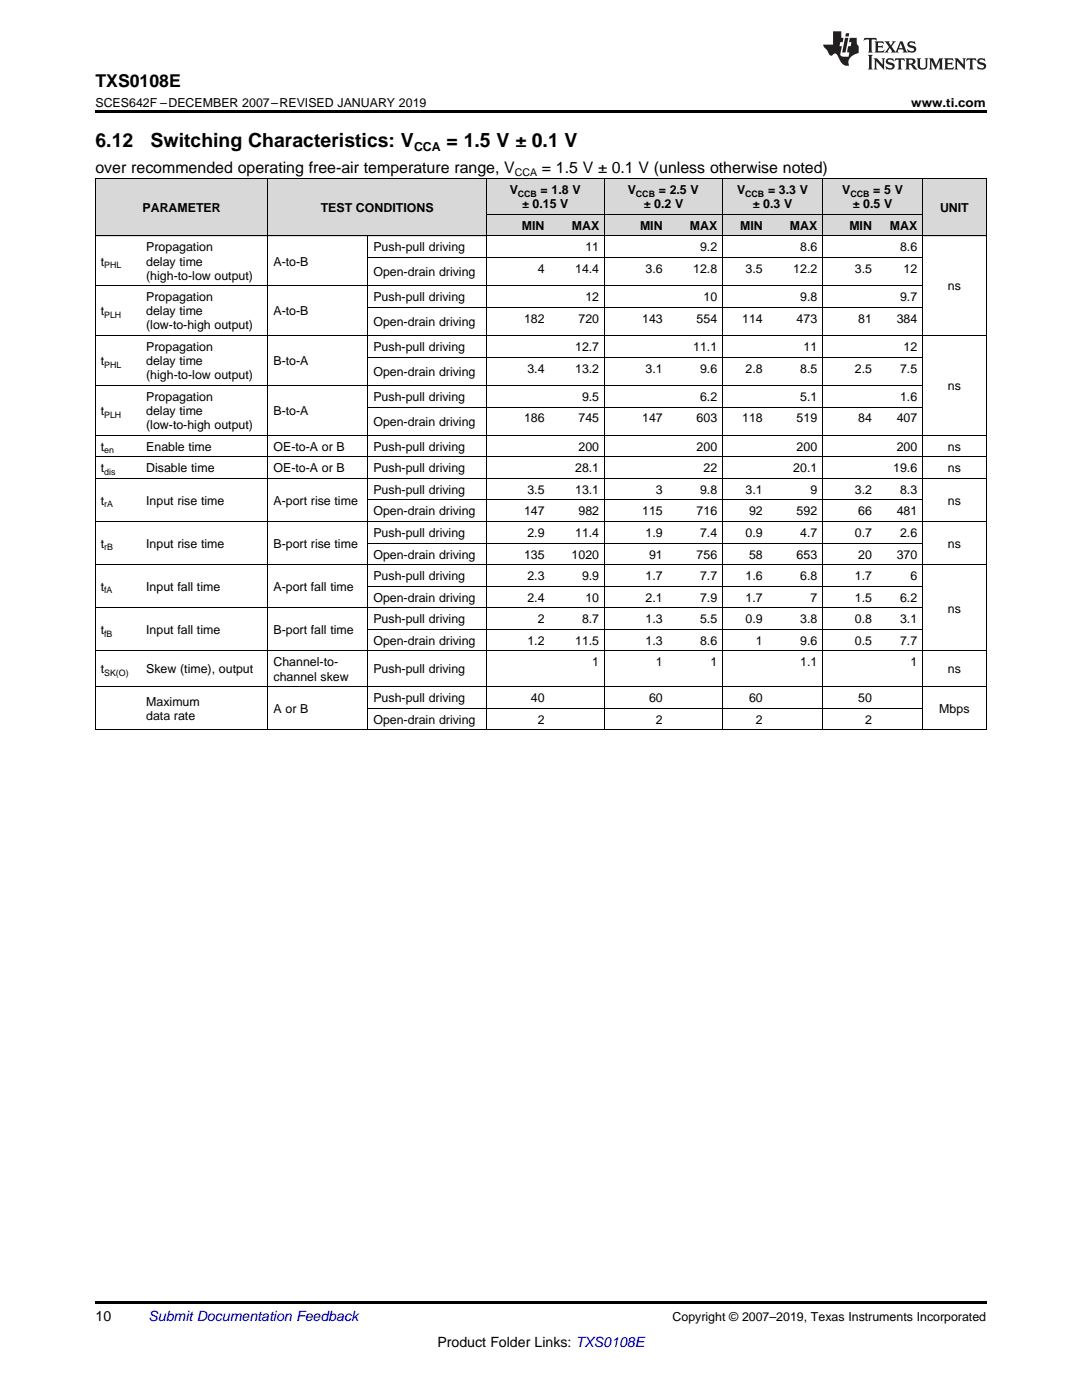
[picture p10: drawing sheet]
<svg xmlns="http://www.w3.org/2000/svg" width="216mm" height="279mm" viewBox="0 0 216 279" stroke-linecap="round" stroke-linejoin="round" font-family="sans-serif">
<defs><g id="words">
<g font-size="3.9">
<text x="19" y="29.3">6.12</text>
<text x="30.1" y="29.3">Switching Characteristics: V</text>
<text x="89.1" y="29.3">= 1.5 V ± 0.1 V</text>
</g>
<text font-size="3.5" x="19" y="17.3">TXS0108E</text>
<g font-size="3.2">
<text x="19" y="34.4">over recommended operating free-air temperature range, V</text>
<text x="108.1" y="34.4">= 1.5 V ± 0.1 V (unless otherwise noted)</text>
</g>
<g font-size="2.8">
<text x="19" y="263.6">10</text>
<text x="87.3" y="268.9">Product Folder Links: TXS0108E</text>
</g>
<text font-size="2.8" fill="#0000c8" x="29.6" y="263.6">Submit Documentation Feedback</text>
<g font-size="2.5">
<text x="19" y="21.4">SCES642F –DECEMBER 2007–REVISED JANUARY 2019</text>
<text x="181.8" y="21.4">www.ti.com</text>
<text x="82.6" y="30.1">CCA</text>
<text x="101.7" y="38.7">V</text>
<text x="104.2" y="41.6">± 0.15 V</text>
<text x="107.9" y="38.7">=</text>
<text x="110.1" y="38.7">1.8 V</text>
<text x="125.3" y="38.7">V</text>
<text x="128.4" y="41.6">± 0.2</text>
<text x="131.4" y="38.7">=</text>
<text x="133.6" y="38.7">2.5 V</text>
<text x="134.7" y="41.6">V</text>
<text x="147.1" y="38.7">V</text>
<text x="150.2" y="41.6">± 0.3 V</text>
<text x="153.2" y="38.7">= 3.3 V</text>
<text x="168.1" y="38.7">V</text>
<text x="170.2" y="41.6">± 0.5</text>
<text x="174.2" y="38.7">=</text>
<text x="176.4" y="38.7">5 V</text>
<text x="176.4" y="41.6">V</text>
<text x="28.4" y="42.3">PARAMETER</text>
<text x="64" y="42.3">TEST</text>
<text x="71" y="42.3">CONDITIONS</text>
<text x="104.1" y="45.9">MIN</text>
<text x="114.1" y="45.9">MAX</text>
<text x="127.7" y="45.9">MIN</text>
<text x="137.7" y="45.9">MAX</text>
<text x="147.7" y="45.9">MIN</text>
<text x="157.6" y="45.9">MAX</text>
<text x="169.5" y="45.9">MIN</text>
<text x="177.6" y="45.9">MAX</text>
<text x="187.6" y="42.3">UNIT</text>
<text x="20.1" y="53">t</text>
<text x="29.2" y="50.2">Propagation</text>
<text x="29.2" y="53">delay time</text>
<text x="54.6" y="53">A-to-B</text>
<text x="74.5" y="50.2">Push-pull driving</text>
<text x="116.8" y="50.2">11</text>
<text x="139.7" y="50.2">9.2</text>
<text x="159.7" y="50.2">8.6</text>
<text x="179.6" y="50.2">8.6</text>
<text x="29.2" y="55.8">(high-to-low output)</text>
<text x="74.5" y="55.1">Open-drain driving</text>
<text x="107.3" y="54.5">4</text>
<text x="114.8" y="54.5">14.4</text>
<text x="128.8" y="54.5">3.6</text>
<text x="138.3" y="54.5">12.8</text>
<text x="148.8" y="54.5">3.5</text>
<text x="158.3" y="54.5">12.2</text>
<text x="170.6" y="54.5">3.5</text>
<text x="180.3" y="54.5">12</text>
<text x="189.2" y="58">ns</text>
<text x="20.1" y="62.9">t</text>
<text x="29.2" y="60.1">Propagation</text>
<text x="29.2" y="62.9">delay time</text>
<text x="29.2" y="65.8">(low-to-high output)</text>
<text x="54.6" y="62.9">A-to-B</text>
<text x="74.5" y="60.1">Push-pull driving</text>
<text x="74.5" y="65.1">Open-drain driving</text>
<text x="104.6" y="64.4">182</text>
<text x="115.4" y="64.4">720</text>
<text x="116.8" y="60.1">12</text>
<text x="128.1" y="64.4">143</text>
<text x="139" y="64.4">554</text>
<text x="140.4" y="60.1">10</text>
<text x="148.1" y="64.4">114</text>
<text x="159" y="64.4">473</text>
<text x="159.7" y="60.1">9.8</text>
<text x="171.2" y="64.4">81</text>
<text x="178.9" y="64.4">384</text>
<text x="179.6" y="60.1">9.7</text>
<text x="29.2" y="70.1">Propagation</text>
<text x="74.5" y="70.1">Push-pull driving</text>
<text x="114.8" y="70.1">12.7</text>
<text x="138.3" y="70.1">11.1</text>
<text x="160.3" y="70.1">11</text>
<text x="180.3" y="70.1">12</text>
<text x="20.1" y="72.9">t</text>
<text x="29.2" y="72.9">delay time</text>
<text x="29.2" y="75.7">(high-to-low output)</text>
<text x="54.6" y="72.9">B-to-A</text>
<text x="74.5" y="75">Open-drain driving</text>
<text x="105.2" y="74.4">3.4</text>
<text x="114.8" y="74.4">13.2</text>
<text x="128.8" y="74.4">3.1</text>
<text x="139.7" y="74.4">9.6</text>
<text x="148.8" y="74.4">2.8</text>
<text x="159.7" y="74.4">8.5</text>
<text x="170.6" y="74.4">2.5</text>
<text x="179.6" y="74.4">7.5</text>
<text x="189.2" y="77.9">ns</text>
<text x="20.1" y="82.8">t</text>
<text x="29.2" y="80">Propagation</text>
<text x="29.2" y="82.8">delay time</text>
<text x="54.6" y="82.8">B-to-A</text>
<text x="74.5" y="80">Push-pull driving</text>
<text x="116.1" y="80">9.5</text>
<text x="139.7" y="80">6.2</text>
<text x="159.7" y="80">5.1</text>
<text x="179.6" y="80">1.6</text>
<text x="20.1" y="90">t</text>
<text x="29.2" y="85.7">(low-to-high output)</text>
<text x="29.2" y="90">Enable time</text>
<text x="54.6" y="90">OE-to-A or B</text>
<text x="74.5" y="85">Open-drain driving</text>
<text x="74.5" y="90">Push-pull driving</text>
<text x="104.6" y="84.3">186</text>
<text x="115.4" y="84.3">745</text>
<text x="115.4" y="90">200</text>
<text x="128.1" y="84.3">147</text>
<text x="139" y="84.3">603</text>
<text x="139" y="90">200</text>
<text x="148.1" y="84.3">118</text>
<text x="159" y="84.3">519</text>
<text x="159" y="90">200</text>
<text x="171.2" y="84.3">84</text>
<text x="178.9" y="84.3">407</text>
<text x="178.9" y="90">200</text>
<text x="189.2" y="90">ns</text>
<text x="20.1" y="94.3">t</text>
<text x="29.2" y="94.3">Disable time</text>
<text x="54.6" y="94.3">OE-to-A or B</text>
<text x="74.5" y="94.3">Push-pull driving</text>
<text x="114.8" y="94.3">28.1</text>
<text x="140.4" y="94.3">22</text>
<text x="158.3" y="94.3">20.1</text>
<text x="178.2" y="94.3">19.6</text>
<text x="189.2" y="94.3">ns</text>
<text x="20.1" y="100.7">t</text>
<text x="29.2" y="100.7">Input rise time</text>
<text x="54.6" y="100.7">A-port rise time</text>
<text x="74.5" y="98.6">Push-pull driving</text>
<text x="105.2" y="98.6">3.5</text>
<text x="114.8" y="98.6">13.1</text>
<text x="130.9" y="98.6">3</text>
<text x="139.7" y="98.6">9.8</text>
<text x="148.8" y="98.6">3.1</text>
<text x="161.7" y="98.6">9</text>
<text x="170.6" y="98.6">3.2</text>
<text x="179.6" y="98.6">8.3</text>
<text x="189.2" y="100.7">ns</text>
<text x="74.5" y="102.9">Open-drain driving</text>
<text x="74.5" y="107.2">Push-pull driving</text>
<text x="104.6" y="102.9">147</text>
<text x="105.2" y="107.2">2.9</text>
<text x="114.8" y="107.2">11.4</text>
<text x="115.4" y="102.9">982</text>
<text x="128.1" y="102.9">115</text>
<text x="128.8" y="107.2">1.9</text>
<text x="139" y="102.9">716</text>
<text x="139.7" y="107.2">7.4</text>
<text x="148.8" y="107.2">0.9</text>
<text x="149.5" y="102.9">92</text>
<text x="159" y="102.9">592</text>
<text x="159.7" y="107.2">4.7</text>
<text x="170.6" y="107.2">0.7</text>
<text x="171.2" y="102.9">66</text>
<text x="178.9" y="102.9">481</text>
<text x="179.6" y="107.2">2.6</text>
<text x="20.1" y="109.3">t</text>
<text x="29.2" y="109.3">Input rise time</text>
<text x="54.6" y="109.3">B-port rise time</text>
<text x="74.5" y="111.5">Open-drain driving</text>
<text x="104.6" y="111.5">135</text>
<text x="114.1" y="111.5">1020</text>
<text x="129.5" y="111.5">91</text>
<text x="139" y="111.5">756</text>
<text x="149.5" y="111.5">58</text>
<text x="159" y="111.5">653</text>
<text x="171.2" y="111.5">20</text>
<text x="178.9" y="111.5">370</text>
<text x="189.2" y="109.3">ns</text>
<text x="20.1" y="117.9">t</text>
<text x="29.2" y="117.9">Input fall time</text>
<text x="54.6" y="117.9">A-port fall time</text>
<text x="74.5" y="115.8">Push-pull driving</text>
<text x="105.2" y="115.8">2.3</text>
<text x="116.1" y="115.8">9.9</text>
<text x="128.8" y="115.8">1.7</text>
<text x="139.7" y="115.8">7.7</text>
<text x="148.8" y="115.8">1.6</text>
<text x="159.7" y="115.8">6.8</text>
<text x="170.6" y="115.8">1.7</text>
<text x="181.7" y="115.8">6</text>
<text x="74.5" y="120.1">Open-drain driving</text>
<text x="74.5" y="124.4">Push-pull driving</text>
<text x="105.2" y="120.1">2.4</text>
<text x="107.3" y="124.4">2</text>
<text x="116.1" y="124.4">8.7</text>
<text x="116.8" y="120.1">10</text>
<text x="128.8" y="120.1">2.1</text>
<text x="128.8" y="124.4">1.3</text>
<text x="139.7" y="120.1">7.9</text>
<text x="139.7" y="124.4">5.5</text>
<text x="148.8" y="120.1">1.7</text>
<text x="148.8" y="124.4">0.9</text>
<text x="159.7" y="124.4">3.8</text>
<text x="161.7" y="120.1">7</text>
<text x="170.6" y="120.1">1.5</text>
<text x="170.6" y="124.4">0.8</text>
<text x="179.6" y="120.1">6.2</text>
<text x="179.6" y="124.4">3.1</text>
<text x="189.2" y="122.2">ns</text>
<text x="20.1" y="126.5">t</text>
<text x="29.2" y="126.5">Input fall time</text>
<text x="54.6" y="126.5">B-port fall time</text>
<text x="74.5" y="128.7">Open-drain driving</text>
<text x="105.2" y="128.7">1.2</text>
<text x="114.8" y="128.7">11.5</text>
<text x="128.8" y="128.7">1.3</text>
<text x="139.7" y="128.7">8.6</text>
<text x="150.8" y="128.7">1</text>
<text x="159.7" y="128.7">9.6</text>
<text x="170.6" y="128.7">0.5</text>
<text x="179.6" y="128.7">7.7</text>
<text x="20.1" y="134.4">t</text>
<text x="29.2" y="134.4">Skew (time), output</text>
<text x="54.6" y="133">Channel-to-</text>
<text x="54.6" y="135.8">channel skew</text>
<text x="74.5" y="134.4">Push-pull driving</text>
<text x="118.2" y="133">1</text>
<text x="130.9" y="133">1</text>
<text x="141.7" y="133">1</text>
<text x="159.7" y="133">1.1</text>
<text x="181.7" y="133">1</text>
<text x="189.2" y="134.4">ns</text>
<text x="29.2" y="140.9">Maximum</text>
<text x="29.2" y="143.7">data rate</text>
<text x="54.6" y="142.3">A or B</text>
<text x="74.5" y="140.1">Push-pull driving</text>
<text x="105.9" y="140.1">40</text>
<text x="129.5" y="140.1">60</text>
<text x="149.5" y="140.1">60</text>
<text x="171.2" y="140.1">50</text>
<text x="187.4" y="142.3">Mbps</text>
<text x="74.5" y="144.4">Open-drain driving</text>
<text x="107.3" y="144.4">2</text>
<text x="130.9" y="144.4">2</text>
<text x="150.8" y="144.4">2</text>
<text x="172.6" y="144.4">2</text>
<text x="134.2" y="263.6">Copyright © 2007–2019, Texas Instruments Incorporated</text>
</g>
<text font-size="2.1" x="102.7" y="35.1">CCA</text>
<g font-size="1.8">
<text x="103.3" y="39.2">CCB</text>
<text x="126.9" y="39.2">CCB</text>
<text x="148.7" y="39.2">CCB</text>
<text x="169.7" y="39.2">CCB</text>
<text x="20.8" y="53.5">PHL</text>
<text x="20.8" y="63.4">PLH</text>
<text x="20.8" y="73.4">PHL</text>
<text x="20.8" y="83.3">PLH</text>
<text x="20.8" y="90.5">en</text>
<text x="20.8" y="94.8">dis</text>
<text x="20.8" y="101.2">rA</text>
<text x="20.8" y="109.8">rB</text>
<text x="20.8" y="118.4">fA</text>
<text x="20.8" y="127">fB</text>
<text x="20.8" y="134.9">SK(O)</text>
</g>
</g></defs>
<g fill="#d8d8d8">
<path d="M19 35.7h9.1v11.4h-9.1z"/>
<path d="M28.1 35.7h25.4v11.4h-25.4z"/>
<path d="M53.5 35.7h16.3v11.4h-16.3z"/>
<path d="M69.8 35.7h3.6v11.4h-3.6z"/>
<path d="M73.4 35.7h23.6v11.4h-23.6z"/>
<path d="M184.1 35.7h12.7v11.4h-12.7z"/>
<path d="M97 42.8h12.7v4.3h-12.7z"/>
<path d="M109.7 42.8h10.9v4.3h-10.9z"/>
<path d="M120.6 42.8h12.7v4.3h-12.7z"/>
<path d="M133.3 42.8h10.9v4.3h-10.9z"/>
<path d="M144.2 42.8h9.1v4.3h-9.1z"/>
<path d="M153.3 42.8h10.9v4.3h-10.9z"/>
<path d="M164.2 42.8h10.8v4.3h-10.8z"/>
<path d="M175 42.8h9.1v4.3h-9.1z"/>
<path d="M97 35.7h12.7v7.1h-12.7z"/>
<path d="M109.7 35.7h10.9v7.1h-10.9z"/>
<path d="M120.6 35.7h12.7v7.1h-12.7z"/>
<path d="M133.3 35.7h10.9v7.1h-10.9z"/>
<path d="M144.2 35.7h9.1v7.1h-9.1z"/>
<path d="M153.3 35.7h10.9v7.1h-10.9z"/>
<path d="M164.2 35.7h10.8v7.1h-10.8z"/>
<path d="M175 35.7h9.1v7.1h-9.1z"/>
</g>
<g fill="#000">
<path d="M19 22h177.8v.5h-177.8zM19 145.7h.2zM53.4 145.7h.1zM69.7 145.7h.1zM73.3 145.7h.1zM96.9 145.7h.1zM109.6 145.7h.1zM120.5 145.7h.1zM144.1 145.7h.1zM153.2 145.7h.1zM164.1 145.7h.1zM174.9 145.7h.1z"/>
<path d="M184 145.7h.1zM196.7 145.7h.1zM19 259.7h177.8v.5h-177.8z"/>
</g>
<g fill="none" stroke="#000" stroke-width=".2">
<path d="M19 35.6h177.8M19.1 35.7v110M53.5 35.7v110M97 35.7v110M120.6 35.7v110M144.2 35.7v110M164.1 35.7v110M184.1 35.7v110M196.8 35.7v110M19 57h165.1M19 47.1h177.8M73.4 47.1v98.6"/>
<path d="M73.4 51.4h110.7M97 42.8h87.1M19 76.9h165.1M19 67h177.8M73.4 71.3h110.7M73.4 61.3h110.7M19 95.5h177.8M19 91.2h177.8M19 86.9h177.8M73.4 99.8h110.7M73.4 81.2h110.7M19 112.7h177.8"/>
<path d="M19 104.1h177.8M73.4 117h110.7M73.4 108.4h110.7M19 137h177.8M19 129.9h177.8M19 121.3h165.1M73.4 125.6h110.7M19 145.6h177.8M73.4 141.3h110.7"/>
</g>
<g fill="#231f20">
<path d="M172.5 7.6l-.1 .5 .4-.2h.6v.1v2.1l-.2 .4h.9l-.2-.4v-2.1l.1-.1h.5l.5 .2-.2-.5zM174.5 8.3l.2 .3v1.5l-.2 .4h1.8l.2-.6a1.04 1.04 0 0 1-1.3 .2v-.7h.6l.3 .2v-.6l-.3 .2h-.6v-.6l.8-.1 .4 .3-.2-.5zM176.5 8.3l.9 1.1-.9 1.1h.8l-.2-.2 .4-.7 .5 .7-.2 .2h1.5l-.2-.2 .2-.4h.9l.1 .4-.2 .2h1l-.3-.3-.7-1.9h-.5l-.9 2-.8-1 .9-1h-.8l.1 .3-.4 .5-.3-.6 .1-.2zM179.7 8.6l.4 1h-.7zM181.3 8.4a.63 .63 0 0 0-.2 .7 .63 .63 0 0 0 .6 .4l.6 .2 .1 .2a.75 .75 0 0 1-.7 .4 .75 .75 0 0 1-.6-.5l.1 .7 .1-.1a1.11 1.11 0 0 0 1.5-.6 1.13 1.13 0 0 0-1.2-.8l-.1-.4a1.04 1.04 0 0 1 1.2 .2l-.2-.5-.2 .1-.4-.2zM173.2 10.9l.2 .4v2.2l-.2 .4h1l-.3-.4v-2.2l.3-.4zM174.3 11.6l.3 .4v1.5l-.3 .4h.8l-.2-.4v-1.3l1.5 1.7v-1.9l.2-.4h-.7l.2 .4v.9l-1.1-1.3zM177 11.8a.62 .62 0 0 0-.2 .7 .62 .62 0 0 0 .6 .4l.6 .1 .1 .3a.76 .76 0 0 1-.7 .3 .76 .76 0 0 1-.7-.4l.2 .7 .1-.1a1.11 1.11 0 0 0 1.5-.6 1.13 1.13 0 0 0-1.2-.8l-.1-.4a1.04 1.04 0 0 1 1.2 .2l-.2-.6-.2 .1-.5-.1zM178.7 11.6l-.2 .6a.61 .61 0 0 1 .8-.3v1.6l-.2 .4h.9l-.2-.4v-1.6a.63 .63 0 0 1 .7 .3l-.1-.6zM180.6 11.6l.3 .4v1.5l-.3 .4h1l-.2-.2-.1-.8 .6 .2a.76 .76 0 0 0 1.2 .7l-1-1a.58 .58 0 0 0 .6-.5 .58 .58 0 0 0-.5-.6zM181.4 11.9h.1a.45 .45 0 0 1 .5 .1 .45 .45 0 0 1 .1 .5l-.8 .2zM182.9 11.6l.2 .2a2.17 2.17 0 0 0 .3 1.9 .99 .99 0 0 0 1.6-.6v-1.1l.2-.4h-.7l.2 .2a1.92 1.92 0 0 1-.2 1.8 .6 .6 0 0 1-.9-.5v-1.1l.2-.4zM185.4 11.6l.2 .4v1.5l-.2 .4h.7l-.2-.4v-1.4l.8 1.8 .8-1.8v1.4l-.2 .4h.9l-.2-.4v-1.5l.2-.4h-.8l-.6 1.5-.6-1.5zM188.4 11.6l.2 .4v1.5l-.2 .4h1.8l.1-.6a1.04 1.04 0 0 1-1.2 .1v-.6h.5l.4 .2v-.6l-.4 .2h-.5v-.7h.8l.3 .3-.1-.6zM190.5 11.6l.2 .4v1.5l-.2 .4h.7l-.2-.4v-1.3l1.5 1.7v-1.9l.2-.4h-.7l.2 .4v.9l-1.1-1.3zM192.9 11.6l-.1 .6a.61 .61 0 0 1 .7-.3l.1 1.6-.3 .4h1l-.3-.4 .1-1.6a.63 .63 0 0 1 .7 .3l-.1-.6zM195.2 11.8a.62 .62 0 0 0-.2 .7 .62 .62 0 0 0 .6 .4l.6 .1 .1 .3a.76 .76 0 0 1-.7 .3 .76 .76 0 0 1-.6-.4l.1 .7 .1-.1a1.11 1.11 0 0 0 1.6-.6 1.13 1.13 0 0 0-1.3-.8l-.1-.4a1.04 1.04 0 0 1 1.2 .2l-.1-.6-.2 .1-.5-.1z"/>
<path d="M166.2 6.3v2.6h-1.9v.4l.8 .9a.91 .91 0 0 0 1 .8 .56 .56 0 0 1 .5-.3 .56 .56 0 0 1 .5 .3l.4 .8a1.53 1.53 0 0 0 1.9 1.2 1.54 1.54 0 0 1 1-2.1l.9-.3v-1.4a1.52 1.52 0 0 1-.4-1.6h-1.3l-.2 .8h.5l-.2 .8h-.5l-.1 1v.2l.4 .1-.2 .8a1.93 1.93 0 0 1-1.6-.3l.3-1.8h-.5l.2-.8h.4l.2-.8h-.4v-1.3zM168.6 7.6l-.6 2.9h.7l.6-2.9zM168.8 6.6l-.1 .7h.6l.2-.7z"/>
</g>
<use href="#words"/>
</svg>
